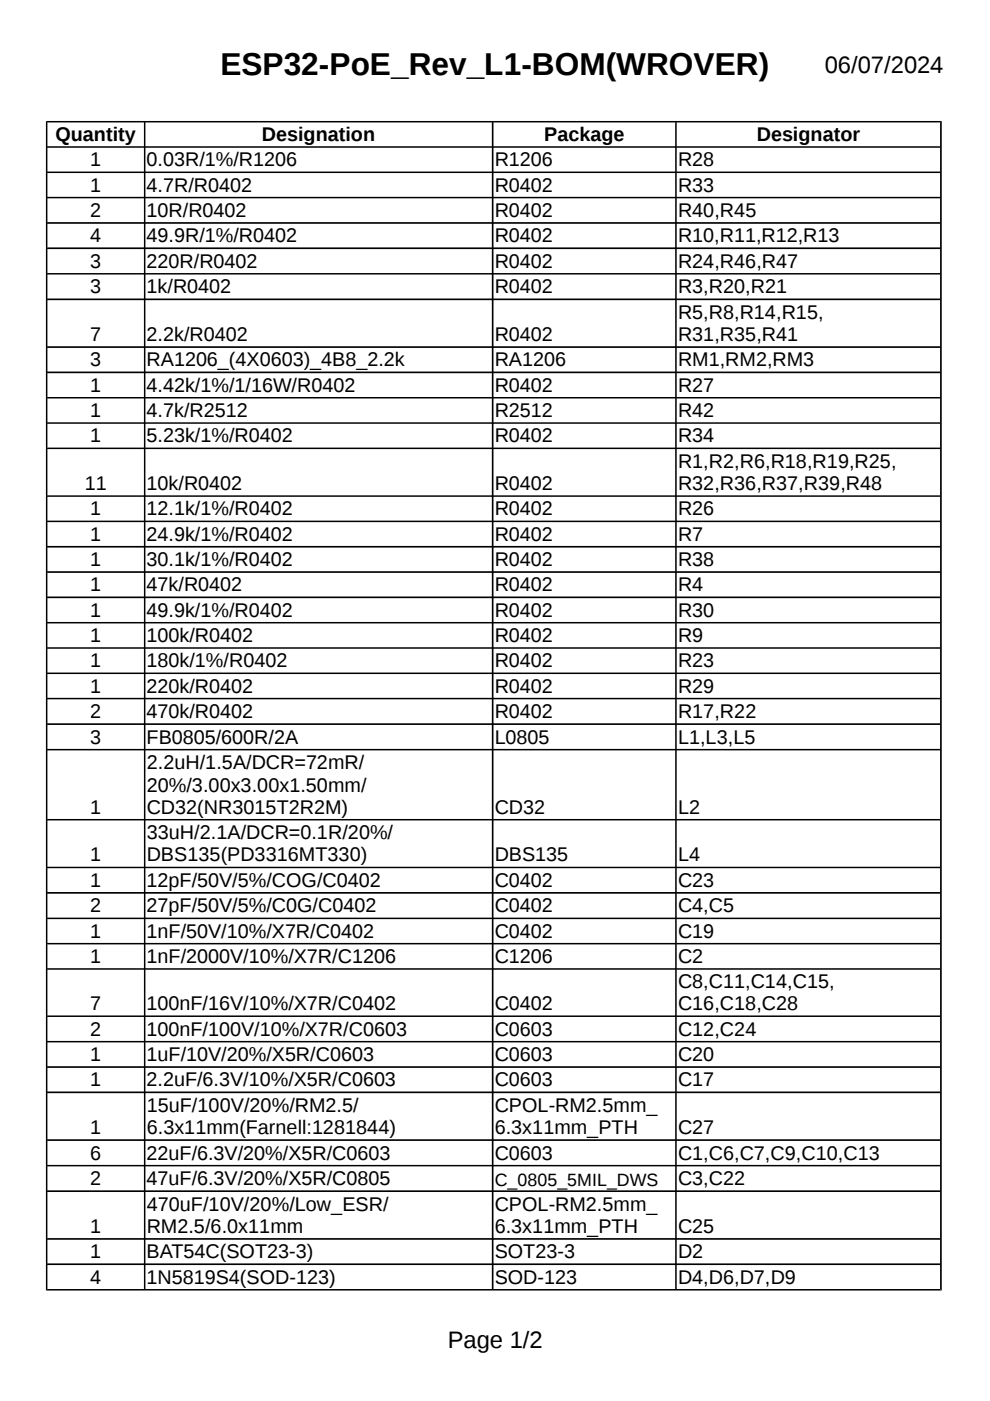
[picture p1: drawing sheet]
<svg xmlns="http://www.w3.org/2000/svg" width="210mm" height="297mm" viewBox="0 0 210 297" stroke-linecap="round" stroke-linejoin="round" font-family="sans-serif">
<defs><g id="words">
<text font-size="6.7" x="46.7" y="16">ESP32-PoE_Rev_L1-BOM(WROVER)</text>
<g font-size="5">
<text x="174.9" y="15.4">06/07/2024</text>
<text x="94.9" y="285.8">Page 1/2</text>
</g>
<g font-size="4.2">
<text x="11.7" y="29.9">Quantity</text>
<text x="55.5" y="29.9">Designation</text>
<text x="115.4" y="29.9">Package</text>
<text x="160.4" y="29.9">Designator</text>
<text x="19.1" y="35.2">1</text>
<text x="31.1" y="35.2">0.03R/1%/R1206</text>
<text x="104.9" y="35.2">R1206</text>
<text x="143.8" y="35.2">R28</text>
<text x="19.1" y="40.6">1</text>
<text x="31.1" y="40.6">4.7R/R0402</text>
<text x="104.9" y="40.6">R0402</text>
<text x="143.8" y="40.6">R33</text>
<text x="19.1" y="46">2</text>
<text x="31.1" y="46">10R/R0402</text>
<text x="104.9" y="46">R0402</text>
<text x="143.8" y="46">R40,R45</text>
<text x="19.1" y="51.4">4</text>
<text x="31.1" y="51.4">49.9R/1%/R0402</text>
<text x="104.9" y="51.4">R0402</text>
<text x="143.8" y="51.4">R10,R11,R12,R13</text>
<text x="19.1" y="56.8">3</text>
<text x="31.1" y="56.8">220R/R0402</text>
<text x="104.9" y="56.8">R0402</text>
<text x="143.8" y="56.8">R24,R46,R47</text>
<text x="19.1" y="62.2">3</text>
<text x="31.1" y="62.2">1k/R0402</text>
<text x="104.9" y="62.2">R0402</text>
<text x="143.8" y="62.2">R3,R20,R21</text>
<text x="143.8" y="67.6">R5,R8,R14,R15,</text>
<text x="19.1" y="72.3">7</text>
<text x="19.1" y="77.7">3</text>
<text x="31.1" y="72.3">2.2k/R0402</text>
<text x="31.1" y="77.7">RA1206_(4X0603)_4B8_2.2k</text>
<text x="104.9" y="72.3">R0402</text>
<text x="104.9" y="77.7">RA1206</text>
<text x="143.8" y="77.7">RM1,RM2,RM3</text>
<text x="143.8" y="72.3">R31,R35,R41</text>
<text x="19.1" y="83">1</text>
<text x="31.1" y="83">4.42k/1%/1/16W/R0402</text>
<text x="104.9" y="83">R0402</text>
<text x="143.8" y="83">R27</text>
<text x="19.1" y="88.4">1</text>
<text x="31.1" y="88.4">4.7k/R2512</text>
<text x="104.9" y="88.4">R2512</text>
<text x="143.8" y="88.4">R42</text>
<text x="19.1" y="93.8">1</text>
<text x="31.1" y="93.8">5.23k/1%/R0402</text>
<text x="104.9" y="93.8">R0402</text>
<text x="143.8" y="93.8">R34</text>
<text x="143.8" y="99.2">R1,R2,R6,R18,R19,R25,</text>
<text x="18" y="103.9">11</text>
<text x="31.1" y="103.9">10k/R0402</text>
<text x="104.9" y="103.9">R0402</text>
<text x="143.8" y="103.9">R32,R36,R37,R39,R48</text>
<text x="19.1" y="109.3">1</text>
<text x="31.1" y="109.3">12.1k/1%/R0402</text>
<text x="104.9" y="109.3">R0402</text>
<text x="143.8" y="109.3">R26</text>
<text x="19.1" y="114.6">1</text>
<text x="31.1" y="114.6">24.9k/1%/R0402</text>
<text x="104.9" y="114.6">R0402</text>
<text x="143.8" y="114.6">R7</text>
<text x="19.1" y="120">1</text>
<text x="19.1" y="125.4">1</text>
<text x="31.1" y="120">30.1k/1%/R0402</text>
<text x="31.1" y="125.4">47k/R0402</text>
<text x="104.9" y="120">R0402</text>
<text x="104.9" y="125.4">R0402</text>
<text x="143.8" y="120">R38</text>
<text x="143.8" y="125.4">R4</text>
<text x="19.1" y="130.7">1</text>
<text x="31.1" y="130.7">49.9k/1%/R0402</text>
<text x="104.9" y="130.7">R0402</text>
<text x="143.8" y="130.7">R30</text>
<text x="19.1" y="136.1">1</text>
<text x="31.1" y="136.1">100k/R0402</text>
<text x="104.9" y="136.1">R0402</text>
<text x="143.8" y="136.1">R9</text>
<text x="19.1" y="141.5">1</text>
<text x="31.1" y="141.5">180k/1%/R0402</text>
<text x="104.9" y="141.5">R0402</text>
<text x="143.8" y="141.5">R23</text>
<text x="19.1" y="146.8">1</text>
<text x="31.1" y="146.8">220k/R0402</text>
<text x="104.9" y="146.8">R0402</text>
<text x="143.8" y="146.8">R29</text>
<text x="19.1" y="152.3">2</text>
<text x="31.1" y="152.3">470k/R0402</text>
<text x="104.9" y="152.3">R0402</text>
<text x="143.8" y="152.3">R17,R22</text>
<text x="19.1" y="157.7">3</text>
<text x="31.1" y="157.7">FB0805/600R/2A</text>
<text x="104.9" y="157.7">L0805</text>
<text x="143.8" y="157.7">L1,L3,L5</text>
<text x="31.1" y="163.1">2.2uH/1.5A/DCR=72mR/</text>
<text x="31.1" y="167.8">20%/3.00x3.00x1.50mm/</text>
<text x="19.1" y="172.5">1</text>
<text x="31.1" y="172.5">CD32(NR3015T2R2M)</text>
<text x="104.9" y="172.5">CD32</text>
<text x="143.8" y="172.5">L2</text>
<text x="31.1" y="177.9">33uH/2.1A/DCR=0.1R/20%/</text>
<text x="19.1" y="182.6">1</text>
<text x="31.1" y="182.6">DBS135(PD3316MT330)</text>
<text x="104.9" y="182.6">DBS135</text>
<text x="143.8" y="182.6">L4</text>
<text x="19.1" y="188">1</text>
<text x="31.1" y="188">12pF/50V/5%/COG/C0402</text>
<text x="104.9" y="188">C0402</text>
<text x="143.8" y="188">C23</text>
<text x="19.1" y="193.4">2</text>
<text x="31.1" y="193.4">27pF/50V/5%/C0G/C0402</text>
<text x="104.9" y="193.4">C0402</text>
<text x="143.8" y="193.4">C4,C5</text>
<text x="19.1" y="198.8">1</text>
<text x="31.1" y="198.8">1nF/50V/10%/X7R/C0402</text>
<text x="104.9" y="198.8">C0402</text>
<text x="143.8" y="198.8">C19</text>
<text x="19.1" y="204.2">1</text>
<text x="31.1" y="204.2">1nF/2000V/10%/X7R/C1206</text>
<text x="104.9" y="204.2">C1206</text>
<text x="143.8" y="204.2">C2</text>
<text x="143.8" y="209.5">C8,C11,C14,C15,</text>
<text x="19.1" y="214.2">7</text>
<text x="31.1" y="214.2">100nF/16V/10%/X7R/C0402</text>
<text x="104.9" y="214.2">C0402</text>
<text x="143.8" y="214.2">C16,C18,C28</text>
<text x="19.1" y="219.6">2</text>
<text x="31.1" y="219.6">100nF/100V/10%/X7R/C0603</text>
<text x="104.9" y="219.6">C0603</text>
<text x="143.8" y="219.6">C12,C24</text>
<text x="19.1" y="224.9">1</text>
<text x="31.1" y="224.9">1uF/10V/20%/X5R/C0603</text>
<text x="104.9" y="224.9">C0603</text>
<text x="143.8" y="224.9">C20</text>
<text x="19.1" y="230.3">1</text>
<text x="31.1" y="230.3">2.2uF/6.3V/10%/X5R/C0603</text>
<text x="104.9" y="230.3">C0603</text>
<text x="143.8" y="230.3">C17</text>
<text x="31.1" y="235.7">15uF/100V/20%/RM2.5/</text>
<text x="104.9" y="235.7">CPOL-RM2.5mm_</text>
<text x="19.1" y="240.5">1</text>
<text x="19.1" y="245.9">6</text>
<text x="31.1" y="245.9">22uF/6.3V/20%/X5R/C0603</text>
<text x="31.1" y="240.4">6.3x11mm(Farnell:1281844)</text>
<text x="104.9" y="245.9">C0603</text>
<text x="104.9" y="240.4">6.3x11mm_PTH</text>
<text x="143.8" y="240.5">C27</text>
<text x="143.8" y="245.9">C1,C6,C7,C9,C10,C13</text>
<text x="19.1" y="251.3">2</text>
<text x="31.1" y="251.3">47uF/6.3V/20%/X5R/C0805</text>
<text x="143.8" y="251.3">C3,C22</text>
<text x="31.1" y="256.7">470uF/10V/20%/Low_ESR/</text>
<text x="104.9" y="256.7">CPOL-RM2.5mm_</text>
<text x="19.1" y="261.4">1</text>
<text x="31.1" y="261.4">RM2.5/6.0x11mm</text>
<text x="104.9" y="261.4">6.3x11mm_PTH</text>
<text x="143.8" y="261.4">C25</text>
<text x="19.1" y="266.8">1</text>
<text x="31.1" y="266.8">BAT54C(SOT23-3)</text>
<text x="104.9" y="266.8">SOT23-3</text>
<text x="143.8" y="266.8">D2</text>
<text x="19.1" y="272.2">4</text>
<text x="31.1" y="272.2">1N5819S4(SOD-123)</text>
<text x="104.9" y="272.2">SOD-123</text>
<text x="143.8" y="272.2">D4,D6,D7,D9</text>
</g>
<text font-size="3.8" x="104.9" y="251.4">C_0805_5MIL_DWS</text>
</g></defs>
<g fill="#000">
<path d="M9.7 25.6h190l-.4 .4h-189.2z" fill-rule="evenodd"/>
<path d="M9.9 31.2l.2-.2h189.2l.2 .2-.2 .1h-189.2z" fill-rule="evenodd"/>
<path d="M9.9 36.5l.2-.1h189.2l.2 .1-.2 .2h-189.2z" fill-rule="evenodd"/>
<path d="M9.9 41.9l.2-.2h189.2l.2 .2-.2 .2h-189.2z" fill-rule="evenodd"/>
<path d="M9.9 47.3l.2-.2h189.2l.2 .2-.2 .1h-189.2z" fill-rule="evenodd"/>
<path d="M9.9 52.6l.2-.1h189.2l.2 .1-.2 .2h-189.2z" fill-rule="evenodd"/>
<path d="M9.9 58l.2-.1h189.2l.2 .1-.2 .2h-189.2z" fill-rule="evenodd"/>
<path d="M9.9 63.5l.2-.2h189.2l.2 .2-.2 .1h-189.2z" fill-rule="evenodd"/>
<path d="M9.9 73.6l.2-.2h189.2l.2 .2-.2 .2h-189.2z" fill-rule="evenodd"/>
<path d="M9.9 79l.2-.2h189.2l.2 .2-.2 .1h-189.2z" fill-rule="evenodd"/>
<path d="M9.9 84.3l.2-.1h189.2l.2 .1-.2 .2h-189.2z" fill-rule="evenodd"/>
<path d="M9.9 89.7l.2-.2h189.2l.2 .2-.2 .2h-189.2z" fill-rule="evenodd"/>
<path d="M9.9 95.1l.2-.2h189.2l.2 .2-.2 .1h-189.2z" fill-rule="evenodd"/>
<path d="M9.9 105.2l.2-.2h189.2l.2 .2-.2 .1h-189.2z" fill-rule="evenodd"/>
<path d="M9.9 110.6l.2-.2h189.2l.2 .2-.2 .1h-189.2z" fill-rule="evenodd"/>
<path d="M9.9 115.9l.2-.2h189.2l.2 .2-.2 .2h-189.2z" fill-rule="evenodd"/>
<path d="M9.9 121.3l.2-.2h189.2l.2 .2-.2 .2h-189.2z" fill-rule="evenodd"/>
<path d="M9.9 126.6l.2-.1h189.2l.2 .1-.2 .2h-189.2z" fill-rule="evenodd"/>
<path d="M9.9 132l.2-.1h189.2l.2 .1-.2 .2h-189.2z" fill-rule="evenodd"/>
<path d="M9.9 137.4l.2-.2h189.2l.2 .2-.2 .1h-189.2z" fill-rule="evenodd"/>
<path d="M9.9 142.8l.2-.2h189.2l.2 .2-.2 .1h-189.2z" fill-rule="evenodd"/>
<path d="M9.9 148.1l.2-.1h189.2l.2 .1-.2 .2h-189.2z" fill-rule="evenodd"/>
<path d="M9.9 153.5l.2-.1h189.2l.2 .1-.2 .2h-189.2z" fill-rule="evenodd"/>
<path d="M9.9 159l.2-.2h189.2l.2 .2-.2 .1h-189.2z" fill-rule="evenodd"/>
<path d="M9.9 173.8l.2-.2h189.2l.2 .2-.2 .2h-189.2z" fill-rule="evenodd"/>
<path d="M9.9 183.9l.2-.1h189.2l.2 .1-.2 .2h-189.2z" fill-rule="evenodd"/>
<path d="M9.9 189.3l.2-.2h189.2l.2 .2-.2 .2h-189.2z" fill-rule="evenodd"/>
<path d="M9.9 194.7l.2-.1h189.2l.2 .1-.2 .2h-189.2z" fill-rule="evenodd"/>
<path d="M9.9 200.1l.2-.2h189.2l.2 .2-.2 .1h-189.2z" fill-rule="evenodd"/>
<path d="M9.9 205.5l.2-.2h189.2l.2 .2-.2 .1h-189.2z" fill-rule="evenodd"/>
<path d="M9.9 215.4l.2-.1h189.2l.2 .1-.2 .2h-189.2z" fill-rule="evenodd"/>
<path d="M9.9 220.9l.2-.2h189.2l.2 .2-.2 .1h-189.2z" fill-rule="evenodd"/>
<path d="M9.9 226.2l.2-.1h189.2l.2 .1-.2 .2h-189.2z" fill-rule="evenodd"/>
<path d="M9.9 231.6l.2-.2h189.2l.2 .2-.2 .2h-189.2z" fill-rule="evenodd"/>
<path d="M9.9 241.7l.2-.2h189.2l.2 .2-.2 .2h-189.2z" fill-rule="evenodd"/>
<path d="M10.1 247h189.2l.2 .2-.2 .1h-189.2l-.2-.1z" fill-rule="evenodd"/>
<path d="M9.9 252.6l.2-.2h189.2l.2 .2-.2 .1h-189.2z" fill-rule="evenodd"/>
<path d="M9.7 25.6l.4 .4v247.3l-.4 .3z" fill-rule="evenodd"/>
<path d="M10.1 262.5h189.2l.2 .2-.2 .2h-189.2l-.2-.2z" fill-rule="evenodd"/>
<path d="M9.9 268l.2-.1h189.2l.2 .1-.2 .2h-189.2z" fill-rule="evenodd"/>
<path d="M9.9 273.5l.2-.2h189.2l.4 .3h-190z" fill-rule="evenodd"/>
<path d="M30.7 25.8l.1 .2v247.3l-.1 .2-.2-.2v-247.3z" fill-rule="evenodd"/>
<path d="M104.3 26l.2-.2 .1 .2v247.3l-.1 .2-.2-.2z" fill-rule="evenodd"/>
<path d="M143.2 26l.1-.2 .2 .2v247.3l-.2 .2-.1-.2z" fill-rule="evenodd"/>
<path d="M199.3 26l.4-.4v248l-.4-.3z" fill-rule="evenodd"/>
</g>
<use href="#words"/>
</svg>
